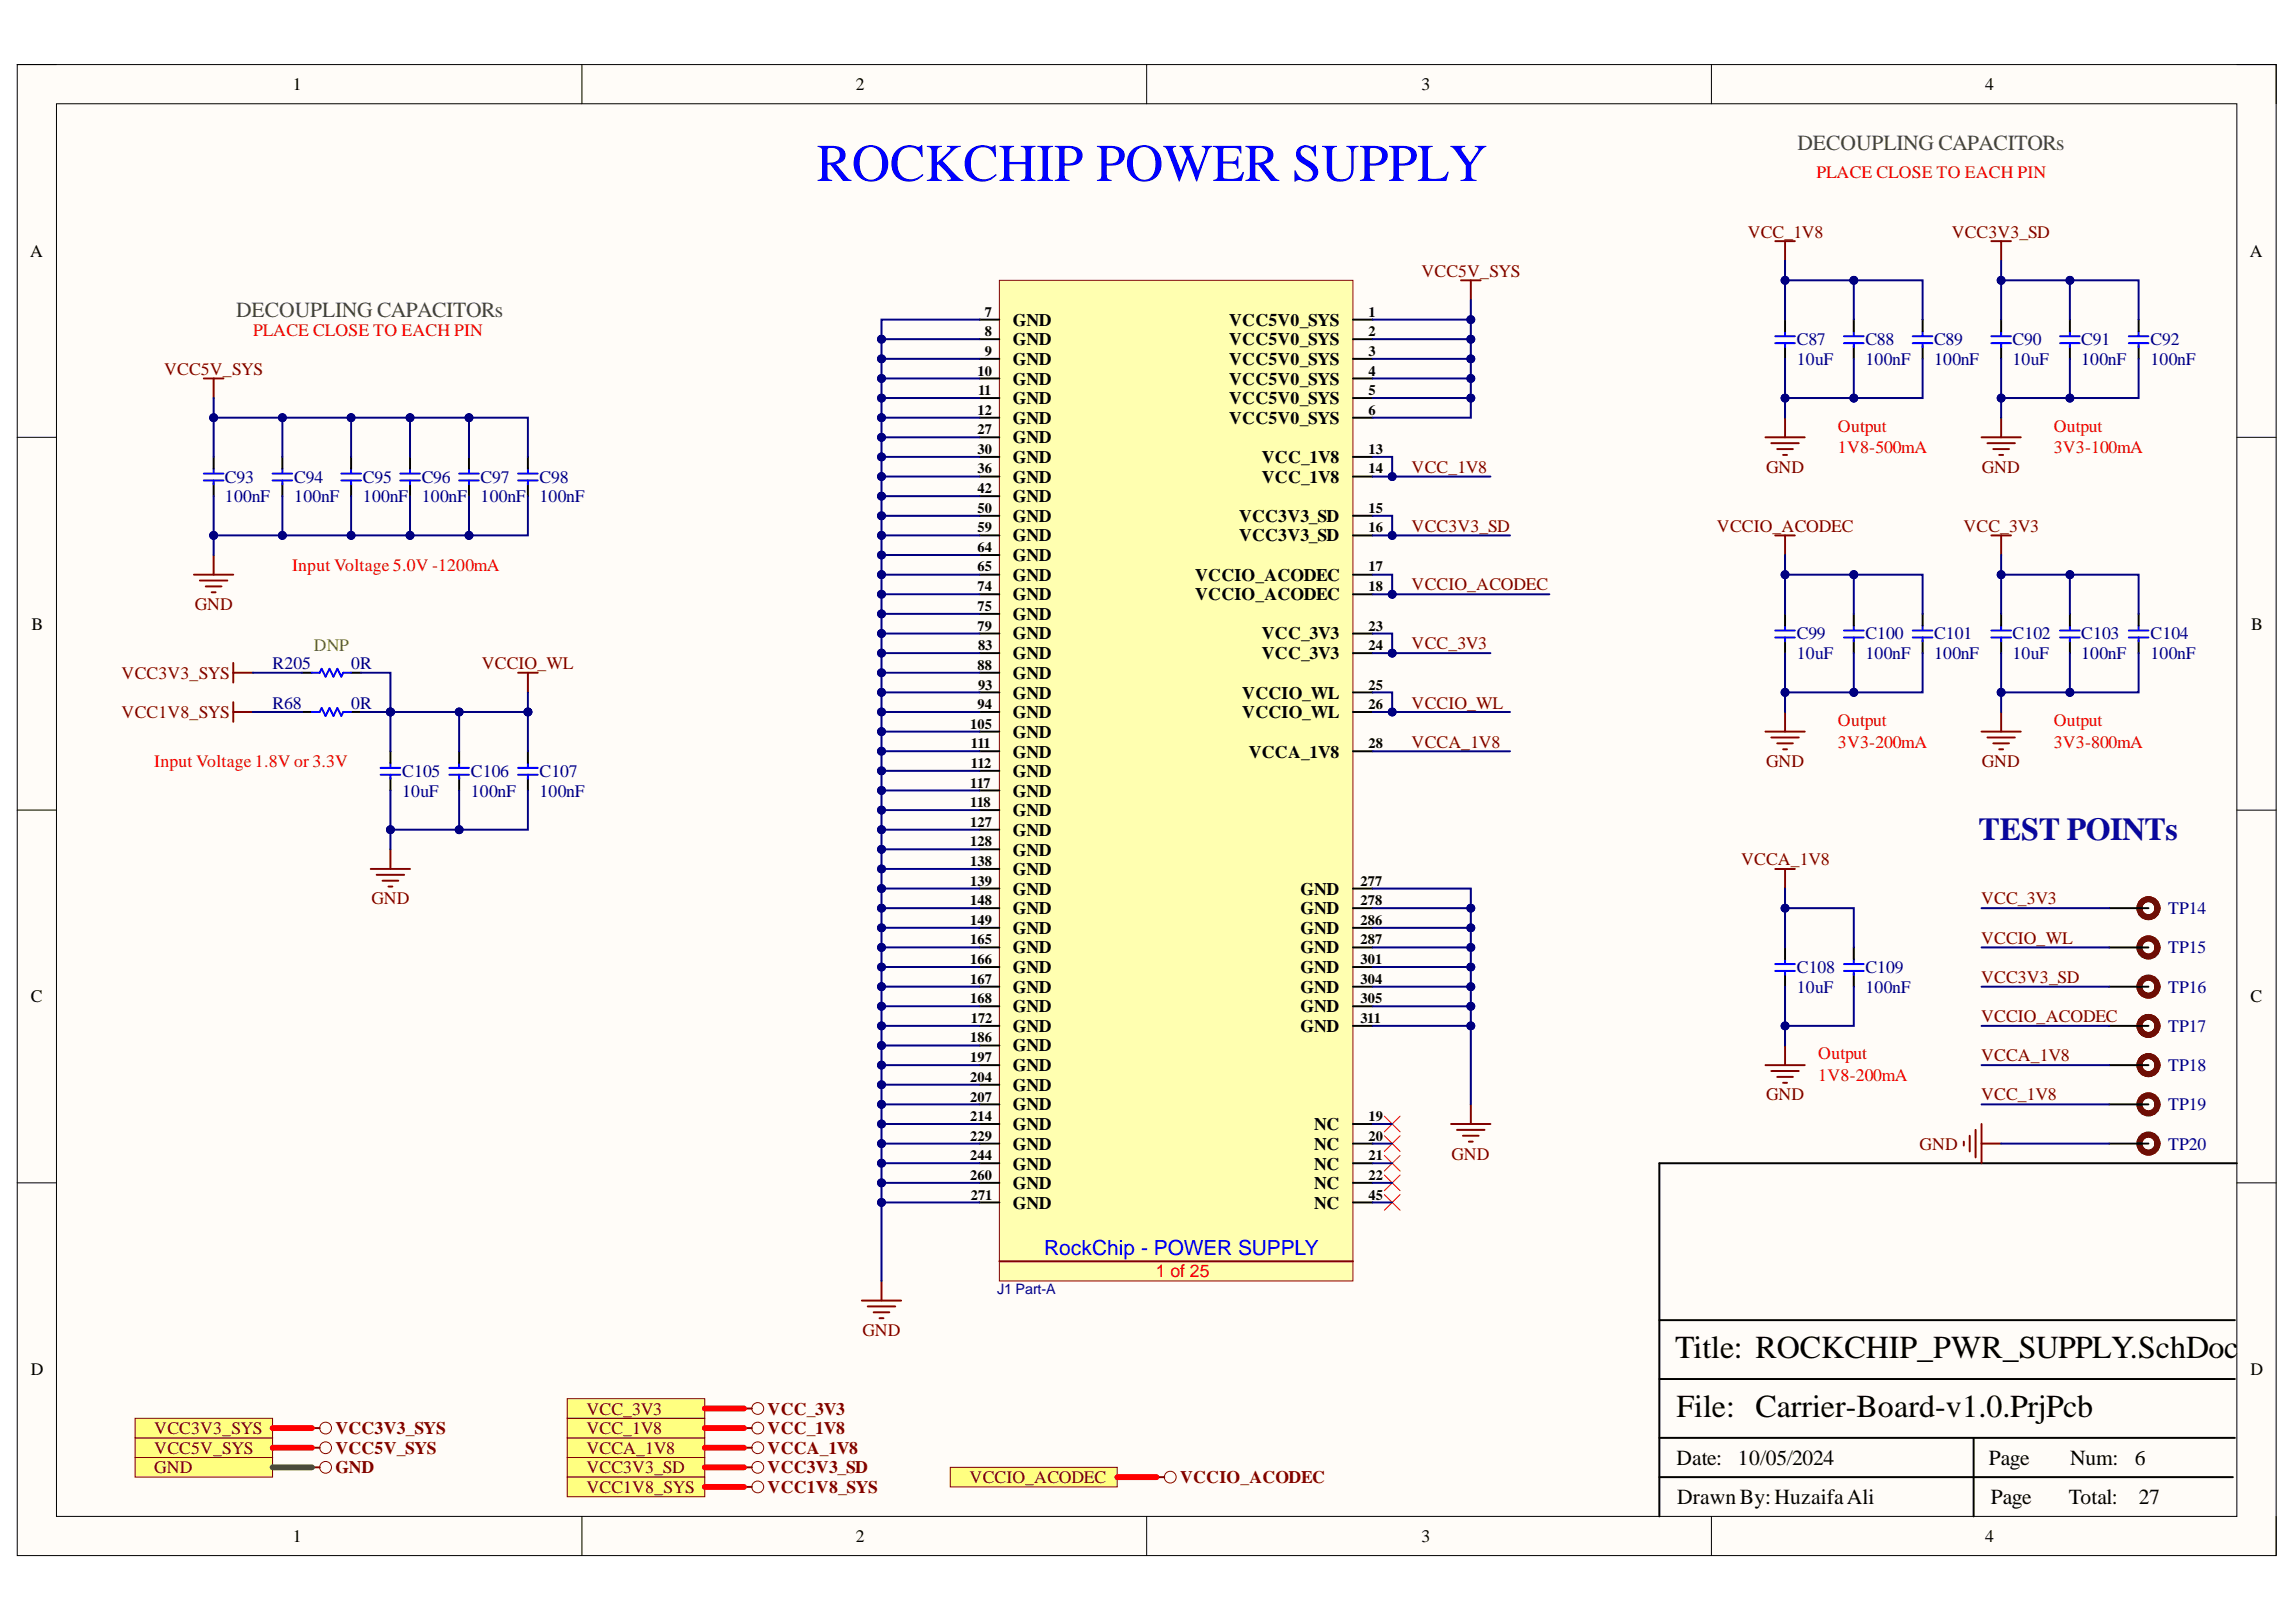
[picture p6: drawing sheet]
<svg xmlns="http://www.w3.org/2000/svg" width="297mm" height="210mm" viewBox="0 0 297 210" stroke-linecap="round" stroke-linejoin="round" font-family="sans-serif">
<defs><g id="words">
<text font-size="6.8" fill="#00f" x="105.7" y="23.4">ROCKCHIP POWER SUPPLY</text>
<text font-size="4.1" fill="#0b0b8e" x="256" y="108.8">TEST POINTs</text>
<g font-size="4.1">
<text x="216.7" y="175.8">Title: ROCKCHIP_PWR_SUPPLY.SchDoc</text>
<text x="216.9" y="183.4">File: Carrier-Board-v1.0.PrjPcb</text>
</g>
<g font-size="2.8" fill="#434343">
<text x="232.5" y="19.4">DECOUPLING CAPACITORs</text>
<text x="30.5" y="41.1">DECOUPLING CAPACITORs</text>
</g>
<g font-size="2.8">
<text x="216.9" y="189.6">Date:</text>
<text x="224.8" y="189.6">10/05/2024</text>
<text x="257.3" y="189.6">Page</text>
<text x="267.8" y="189.6">Num:</text>
<text x="276.2" y="189.6">6</text>
<text x="217" y="194.6">DrawnBy:HuzaifaAli</text>
<text x="257.6" y="194.6">Page</text>
<text x="267.6" y="194.6">Total:</text>
<text x="276.7" y="194.6">27</text>
</g>
<text font-size="2.7" fill="#00f" x="135.1" y="162.4">RockChip - POWER SUPPLY</text>
<g font-size="2.3">
<text x="37.9" y="11.7">1</text>
<text x="110.7" y="11.7">2</text>
<text x="183.9" y="11.7">3</text>
<text x="256.8" y="11.7">4</text>
<text x="3.9" y="33.3">A</text>
<text x="291.1" y="33.3">A</text>
<text x="131" y="42.2">GND</text>
<text x="131" y="47.2">GND</text>
<text x="131" y="44.7">GND</text>
<text x="159" y="42.2">VCC5V0_SYS</text>
<text x="159" y="44.7">VCC5V0_SYS</text>
<text x="159" y="47.2">VCC5V0_SYS</text>
<text x="131" y="52.3">GND</text>
<text x="131" y="49.8">GND</text>
<text x="159" y="49.8">VCC5V0_SYS</text>
<text x="159" y="52.3">VCC5V0_SYS</text>
<text x="131" y="57.4">GND</text>
<text x="131" y="54.8">GND</text>
<text x="131" y="59.9">GND</text>
<text x="159" y="54.8">VCC5V0_SYS</text>
<text x="163.3" y="59.9">VCC_1V8</text>
<text x="131" y="62.5">GND</text>
<text x="131" y="65">GND</text>
<text x="163.3" y="62.5">VCC_1V8</text>
<text x="131" y="70.1">GND</text>
<text x="131" y="67.5">GND</text>
<text x="160.3" y="67.5">VCC3V3_SD</text>
<text x="160.3" y="70.1">VCC3V3_SD</text>
<text x="131" y="75.1">GND</text>
<text x="131" y="77.7">GND</text>
<text x="131" y="72.6">GND</text>
<text x="154.6" y="75.1">VCCIO_ACODEC</text>
<text x="154.6" y="77.7">VCCIO_ACODEC</text>
<text x="4.1" y="81.5">B</text>
<text x="131" y="80.2">GND</text>
<text x="131" y="82.7">GND</text>
<text x="163.3" y="82.7">VCC_3V3</text>
<text x="291.2" y="81.5">B</text>
<text x="131" y="85.3">GND</text>
<text x="131" y="87.8">GND</text>
<text x="163.3" y="85.3">VCC_3V3</text>
<text x="131" y="90.4">GND</text>
<text x="131" y="95.5">GND</text>
<text x="131" y="93">GND</text>
<text x="160.7" y="90.4">VCCIO_WL</text>
<text x="160.7" y="93">VCCIO_WL</text>
<text x="131" y="98">GND</text>
<text x="131" y="100.6">GND</text>
<text x="161.6" y="98">VCCA_1V8</text>
<text x="131" y="103.1">GND</text>
<text x="131" y="105.6">GND</text>
<text x="131" y="108.2">GND</text>
<text x="131" y="113.2">GND</text>
<text x="131" y="110.7">GND</text>
<text x="131" y="115.8">GND</text>
<text x="131" y="118.3">GND</text>
<text x="168.2" y="115.8">GND</text>
<text x="168.2" y="118.3">GND</text>
<text x="131" y="120.9">GND</text>
<text x="131" y="125.9">GND</text>
<text x="131" y="123.4">GND</text>
<text x="168.2" y="123.4">GND</text>
<text x="168.2" y="120.9">GND</text>
<text x="168.2" y="125.9">GND</text>
<text x="4" y="129.7">C</text>
<text x="131" y="131">GND</text>
<text x="131" y="128.5">GND</text>
<text x="168.2" y="128.5">GND</text>
<text x="168.2" y="131">GND</text>
<text x="291.2" y="129.7">C</text>
<text x="131" y="136.1">GND</text>
<text x="131" y="133.5">GND</text>
<text x="168.2" y="133.5">GND</text>
<text x="131" y="138.6">GND</text>
<text x="131" y="143.7">GND</text>
<text x="131" y="141.1">GND</text>
<text x="131" y="148.8">GND</text>
<text x="131" y="146.2">GND</text>
<text x="170" y="146.2">NC</text>
<text x="170" y="148.8">NC</text>
<text x="131" y="151.4">GND</text>
<text x="131" y="153.9">GND</text>
<text x="170" y="151.4">NC</text>
<text x="170" y="153.9">NC</text>
<text x="131" y="156.4">GND</text>
<text x="170" y="156.4">NC</text>
<text x="4" y="178">D</text>
<text x="291.2" y="178">D</text>
<text x="37.9" y="199.5">1</text>
<text x="110.7" y="199.5">2</text>
<text x="183.9" y="199.5">3</text>
<text x="256.8" y="199.5">4</text>
</g>
<g font-size="2.3" fill="#f00">
<text x="235" y="23.1">PLACE CLOSE TO EACH PIN</text>
<text x="32.7" y="43.4">PLACE CLOSE TO EACH PIN</text>
<text x="237.8" y="58.7">1V8-500mA</text>
<text x="237.8" y="55.9">Output</text>
<text x="265.7" y="58.7">3V3-100mA</text>
<text x="265.7" y="55.9">Output</text>
<text x="37.8" y="73.9">Input Voltage 5.0V -1200mA</text>
<text x="237.8" y="94">Output</text>
<text x="265.7" y="94">Output</text>
<text x="20" y="99.3">Input Voltage 1.8V or 3.3V</text>
<text x="237.8" y="96.8">3V3-200mA</text>
<text x="265.7" y="96.8">3V3-800mA</text>
<text x="235.2" y="137.1">Output</text>
<text x="235.2" y="139.9">1V8-200mA</text>
<text x="149.6" y="165.3">1 of 25</text>
</g>
<g font-size="2.3" fill="#800000">
<text x="183.9" y="35.8">VCC5V_SYS</text>
<text x="226.1" y="30.8">VCC_1V8</text>
<text x="252.5" y="30.8">VCC3V3_SD</text>
<text x="21.2" y="48.5">VCC5V_SYS</text>
<text x="182.6" y="61.2">VCC_1V8</text>
<text x="228.5" y="61.2">GND</text>
<text x="256.4" y="61.2">GND</text>
<text x="182.6" y="68.8">VCC3V3_SD</text>
<text x="222.1" y="68.8">VCCIO_ACODEC</text>
<text x="254" y="68.8">VCC_3V3</text>
<text x="182.6" y="76.4">VCCIO_ACODEC</text>
<text x="25.2" y="78.9">GND</text>
<text x="15.7" y="87.8">VCC3V3_SYS</text>
<text x="62.3" y="86.5">VCCIO_WL</text>
<text x="182.6" y="84">VCC_3V3</text>
<text x="15.7" y="93">VCC1V8_SYS</text>
<text x="182.6" y="91.7">VCCIO_WL</text>
<text x="182.6" y="96.8">VCCA_1V8</text>
<text x="228.5" y="99.3">GND</text>
<text x="256.4" y="99.3">GND</text>
<text x="225.3" y="112">VCCA_1V8</text>
<text x="48" y="117.1">GND</text>
<text x="256.3" y="117.1">VCC_3V3</text>
<text x="256.3" y="122.1">VCCIO_WL</text>
<text x="256.3" y="127.2">VCC3V3_SD</text>
<text x="256.3" y="137.3">VCCA_1V8</text>
<text x="256.3" y="132.3">VCCIO_ACODEC</text>
<text x="228.5" y="142.4">GND</text>
<text x="256.3" y="142.4">VCC_1V8</text>
<text x="248.4" y="148.8">GND</text>
<text x="187.8" y="150.1">GND</text>
<text x="111.6" y="172.9">GND</text>
<text x="20" y="185.6">VCC3V3_SYS</text>
<text x="43.4" y="185.6">VCC3V3_SYS</text>
<text x="75.9" y="185.6">VCC_1V8</text>
<text x="75.9" y="183.1">VCC_3V3</text>
<text x="99.3" y="185.6">VCC_1V8</text>
<text x="99.3" y="183.1">VCC_3V3</text>
<text x="20" y="188.1">VCC5V_SYS</text>
<text x="20" y="190.7">GND</text>
<text x="43.4" y="188.1">VCC5V_SYS</text>
<text x="43.4" y="190.7">GND</text>
<text x="75.9" y="190.7">VCC3V3_SD</text>
<text x="75.9" y="188.1">VCCA_1V8</text>
<text x="99.3" y="190.7">VCC3V3_SD</text>
<text x="99.3" y="188.1">VCCA_1V8</text>
<text x="125.4" y="191.9">VCCIO_ACODEC</text>
<text x="152.7" y="191.9">VCCIO_ACODEC</text>
<text x="75.9" y="193.2">VCC1V8_SYS</text>
<text x="99.3" y="193.2">VCC1V8_SYS</text>
</g>
<g font-size="2.3" fill="#000080">
<text x="232.4" y="44.7">C87</text>
<text x="232.4" y="47.2">10uF</text>
<text x="241.3" y="44.7">C88</text>
<text x="241.3" y="47.2">100nF</text>
<text x="250.2" y="44.7">C89</text>
<text x="250.2" y="47.2">100nF</text>
<text x="260.4" y="44.7">C90</text>
<text x="260.4" y="47.2">10uF</text>
<text x="269.2" y="44.7">C91</text>
<text x="269.2" y="47.2">100nF</text>
<text x="278.2" y="44.7">C92</text>
<text x="278.2" y="47.2">100nF</text>
<text x="29.1" y="62.5">C93</text>
<text x="29.1" y="65">100nF</text>
<text x="38.1" y="62.5">C94</text>
<text x="38.1" y="65">100nF</text>
<text x="46.9" y="62.5">C95</text>
<text x="46.9" y="65">100nF</text>
<text x="54.6" y="62.5">C96</text>
<text x="54.6" y="65">100nF</text>
<text x="62.2" y="62.5">C97</text>
<text x="62.2" y="65">100nF</text>
<text x="69.8" y="62.5">C98</text>
<text x="69.8" y="65">100nF</text>
<text x="232.4" y="82.7">C99</text>
<text x="241.3" y="82.7">C100</text>
<text x="250.2" y="82.7">C101</text>
<text x="260.4" y="82.7">C102</text>
<text x="269.2" y="82.7">C103</text>
<text x="278.2" y="82.7">C104</text>
<text x="35.3" y="86.5">R205</text>
<text x="45.4" y="86.5">0R</text>
<text x="232.4" y="85.3">10uF</text>
<text x="241.3" y="85.3">100nF</text>
<text x="250.2" y="85.3">100nF</text>
<text x="260.4" y="85.3">10uF</text>
<text x="269.2" y="85.3">100nF</text>
<text x="278.2" y="85.3">100nF</text>
<text x="35.3" y="91.7">R68</text>
<text x="45.4" y="91.7">0R</text>
<text x="52" y="100.6">C105</text>
<text x="60.9" y="100.6">C106</text>
<text x="69.8" y="100.6">C107</text>
<text x="52" y="103.1">10uF</text>
<text x="60.9" y="103.1">100nF</text>
<text x="69.8" y="103.1">100nF</text>
<text x="280.5" y="118.3">TP14</text>
<text x="232.4" y="125.9">C108</text>
<text x="241.3" y="125.9">C109</text>
<text x="280.5" y="123.4">TP15</text>
<text x="232.4" y="128.5">10uF</text>
<text x="241.3" y="128.5">100nF</text>
<text x="280.5" y="128.5">TP16</text>
<text x="280.5" y="133.5">TP17</text>
<text x="280.5" y="143.7">TP19</text>
<text x="280.5" y="138.6">TP18</text>
<text x="280.5" y="148.8">TP20</text>
</g>
<text font-size="2.3" fill="#0f0" x="40.6" y="84.3">DNP</text>
<g font-size="1.9">
<text x="127.4" y="41">7</text>
<text x="177" y="41">1</text>
<text x="127.4" y="46.1">9</text>
<text x="127.4" y="43.5">8</text>
<text x="177" y="43.5">2</text>
<text x="177" y="46.1">3</text>
<text x="126.5" y="48.6">10</text>
<text x="126.5" y="53.7">12</text>
<text x="126.5" y="51.1">11</text>
<text x="177" y="48.6">4</text>
<text x="177" y="51.1">5</text>
<text x="177" y="53.7">6</text>
<text x="126.5" y="56.2">27</text>
<text x="126.5" y="58.7">30</text>
<text x="177" y="58.7">13</text>
<text x="126.5" y="61.3">36</text>
<text x="126.5" y="63.8">42</text>
<text x="177" y="61.3">14</text>
<text x="126.5" y="68.9">59</text>
<text x="126.5" y="71.4">64</text>
<text x="126.5" y="66.3">50</text>
<text x="177" y="66.3">15</text>
<text x="177" y="68.9">16</text>
<text x="126.5" y="73.9">65</text>
<text x="126.5" y="76.5">74</text>
<text x="177" y="73.9">17</text>
<text x="177" y="76.5">18</text>
<text x="126.5" y="79.1">75</text>
<text x="126.5" y="81.6">79</text>
<text x="177" y="81.6">23</text>
<text x="126.5" y="86.7">88</text>
<text x="126.5" y="84.2">83</text>
<text x="126.5" y="89.2">93</text>
<text x="177" y="84.2">24</text>
<text x="177" y="89.2">25</text>
<text x="125.5" y="94.3">105</text>
<text x="126.5" y="91.8">94</text>
<text x="177" y="91.8">26</text>
<text x="125.5" y="101.9">117</text>
<text x="125.6" y="96.9">111</text>
<text x="125.6" y="99.4">112</text>
<text x="177" y="96.9">28</text>
<text x="125.5" y="107">127</text>
<text x="125.5" y="104.5">118</text>
<text x="125.5" y="112.1">138</text>
<text x="125.5" y="109.5">128</text>
<text x="125.5" y="114.6">139</text>
<text x="125.5" y="119.7">149</text>
<text x="125.5" y="117.1">148</text>
<text x="176" y="114.6">277</text>
<text x="176" y="117.1">278</text>
<text x="176" y="119.7">286</text>
<text x="125.5" y="124.7">166</text>
<text x="125.5" y="122.2">165</text>
<text x="176" y="122.2">287</text>
<text x="176" y="124.7">301</text>
<text x="125.5" y="129.8">168</text>
<text x="125.5" y="127.3">167</text>
<text x="176" y="127.3">304</text>
<text x="176" y="129.8">305</text>
<text x="125.5" y="134.9">186</text>
<text x="125.5" y="137.4">197</text>
<text x="125.6" y="132.3">172</text>
<text x="176" y="132.3">311</text>
<text x="125.5" y="142.6">207</text>
<text x="125.5" y="140">204</text>
<text x="125.5" y="147.6">229</text>
<text x="125.5" y="145.1">214</text>
<text x="177" y="145.1">19</text>
<text x="177" y="147.6">20</text>
<text x="125.5" y="150.2">244</text>
<text x="125.5" y="152.7">260</text>
<text x="125.6" y="155.2">271</text>
<text x="177" y="150.2">21</text>
<text x="177" y="155.2">45</text>
<text x="177" y="152.7">22</text>
</g>
<text font-size="1.9" fill="#000080" x="129" y="167.4">J1 Part-A</text>
</g></defs>
<path d="M2.2 8.4h292.3v192.9h-292.3z" fill-rule="evenodd" fill="#fffcf8"/>
<path d="M2.2 8.4h292.3v192.9h-292.3z" fill="none" stroke="#000" stroke-width=".13"/>
<path d="M7.3 13.4h282.1v182.8h-282.1z" fill-rule="evenodd" fill="#fffcf8"/>
<g fill="none" stroke="#000" stroke-width=".13">
<path d="M2.2 8.4h5.1M7.3 13.4h282.1v182.8h-282.1zM75.3 8.4v5M148.3 8.4v5M221.4 8.4v5M289.4 8.4h5.1v5M2.2 56.6h5.1M289.4 56.6h5.1M2.2 104.8h5.1M289.4 104.8h5.1M2.2 153.1h5.1M289.4 153.1h5.1"/>
<path d="M75.3 196.2v5.1M148.3 196.2v5.1M221.4 196.2v5.1M294.5 196.2v5.1"/>
</g>
<g fill="none" stroke="#000" stroke-width=".25">
<path d="M27.6 59.1v1.6M36.5 59.1v1.6M45.4 59.1v1.6M53 59.1v1.6M60.7 59.1v1.6M68.3 59.1v1.6M230.9 41.4v1.5M230.9 44.8v1.6M239.8 41.4v1.5M239.8 44.8v1.6M248.7 41.4v1.5M248.7 44.8v1.6"/>
<path d="M258.9 41.4v1.5M258.9 44.8v1.6M267.8 41.4v1.5M267.8 44.8v1.6M276.7 41.4v1.5M276.7 44.8v1.6M27.6 62.6v1.6M36.5 62.6v1.6M45.4 62.6v1.6M53 62.6v1.6M60.7 62.6v1.6M68.3 62.6v1.6"/>
<path d="M230.9 79.4v1.6M239.8 79.4v1.6M248.7 79.4v1.6M258.9 79.4v1.6M267.8 79.4v1.6M276.7 79.4v1.6M39.1 92.1h1.2M39.1 87.1h1.2M45.4 92.1h1.3M45.4 87.1h1.3M50.5 97.2v1.5M59.4 97.2v1.5"/>
<path d="M68.3 97.2v1.5M230.9 82.9v1.6M239.8 82.9v1.6M248.7 82.9v1.6M258.9 82.9v1.6M267.8 82.9v1.6M276.7 82.9v1.6M50.5 100.6v1.7M59.4 100.6v1.7M68.3 100.6v1.7M272.9 117.5h5M230.9 122.6v1.5"/>
<path d="M230.9 126v1.7M239.8 122.6v1.5M239.8 126v1.7M272.9 137.8h5M272.9 132.8h5M272.9 127.7h5M272.9 122.6h5M272.9 142.9h5M272.9 148h5M289.4 150.5h-74.7v45.7M214.7 178.5h74.4M214.7 170.8h74.4"/>
<path d="M214.7 191.2h74.2M214.7 186.1h74.4M255.3 186.1v10.1"/>
</g>
<path d="M179.1 144.4l2 2.1M179.1 147l2 2M179.1 149.5l2 2.1M179.1 152.1l2 2M179.1 154.6l2 2M181.1 144.4l-2 2.1M181.1 147l-2 2M181.1 149.5l-2 2.1M181.1 152.1l-2 2M181.1 154.6l-2 2" fill="none" stroke="#f00" stroke-width=".13"/>
<g fill="none" stroke="#800000" stroke-width=".25">
<path d="M229.7 31.2h2.5M230.9 31.2v2.5M257.6 31.2h2.6M258.9 31.2v2.5M26.4 49h2.5M27.6 49v2.5M228.4 56.6h5.1M229.2 57.4h3.5M229.9 58.1h2.1M230.7 58.9h.5M230.9 54.1v2.5M256.4 56.6h5"/>
<path d="M257.1 57.4h3.6M257.9 58.1h2M258.6 58.9h.5M258.9 54.1v2.5M25.1 74.4h5.1M25.9 75.1h3.5M26.6 75.9h2.1M27.4 76.6h.5M27.6 71.8v2.6M229.7 69.3h2.5M230.9 69.3v2.5M257.6 69.3h2.6"/>
<path d="M258.9 69.3v2.5M30.2 87.1h2.5M30.2 85.8v2.5M30.2 90.9v2.5M30.2 92.1h2.5M67 87.1h2.6M68.3 87.1v2.5M228.4 94.7h5.1M229.2 95.4h3.5M229.9 96.2h2.1M230.7 97h.5M230.9 92.1v2.6"/>
<path d="M256.4 94.7h5M257.1 95.4h3.6M257.9 96.2h2M258.6 97h.5M258.9 92.1v2.6M48 112.4h5M48.7 113.2h3.6M49.5 114h2M50.3 114.7h.5M50.5 109.9v2.5M229.7 112.5h2.5M230.9 112.5v2.5"/>
<path d="M228.4 137.8h5.1M229.2 138.6h3.5M229.9 139.4h2.1M230.9 135.3v2.5M187.7 145.5h5.1M188.5 146.2h3.6M189.3 147h2M190 147.7h.5M190.3 142.9v2.6M230.7 140.1h.5M111.5 168.3h5.1M112.3 169.1h3.5"/>
<path d="M113 169.8h2.1M113.8 170.6h.5M114 165.8v2.5"/>
</g>
<g fill="none" stroke="#00f" stroke-width=".25">
<path d="M229.7 44.4h2.5M229.7 43.5h2.5M230.9 42.9v.5M230.9 44.4v.5M238.6 44.4h2.5M238.6 43.5h2.5M239.8 42.9v.5M239.8 44.4v.5M247.5 44.4h2.5M247.5 43.5h2.5M248.7 42.9v.5M248.7 44.4v.5"/>
<path d="M257.6 44.4h2.6M257.6 43.5h2.6M258.9 42.9v.5M258.9 44.4v.5M266.5 44.4h2.6M266.5 43.5h2.6M267.8 42.9v.5M267.8 44.4v.5M275.4 44.4h2.5M275.4 43.5h2.5M276.7 42.9v.5M276.7 44.4v.5"/>
<path d="M26.4 62.2h2.5M26.4 61.3h2.5M27.6 60.7v.5M27.6 62.2v.5M35.3 62.2h2.5M35.3 61.3h2.5M36.5 60.7v.5M36.5 62.2v.5M44.2 62.2h2.5M44.2 61.3h2.5M45.4 60.7v.5M45.4 62.2v.5"/>
<path d="M51.8 62.2h2.5M51.8 61.3h2.5M53 60.7v.5M53 62.2v.5M59.4 62.2h2.5M59.4 61.3h2.5M60.7 60.7v.5M60.7 62.2v.5M67 62.2h2.6M67 61.3h2.6M68.3 60.7v.5M68.3 62.2v.5"/>
<path d="M40.3 92.1h1.1l.2-.5 .5 1 .5-1 .5 1 .5-1 .6 1 .2-.5h1M40.3 87.1h1.1l.2-.5 .5 1 .5-1 .5 1 .5-1 .6 1 .2-.5h1M49.2 99.4h2.6M50.5 98.7v.5M58.1 99.4h2.6M59.4 98.7v.5M67 99.4h2.6M68.3 98.7v.5M229.7 82.5h2.5M229.7 81.6h2.5M230.9 81v.5M230.9 82.5v.5"/>
<path d="M238.6 82.5h2.5M238.6 81.6h2.5M239.8 81v.5M239.8 82.5v.5M247.5 82.5h2.5M247.5 81.6h2.5M248.7 81v.5M248.7 82.5v.5M257.6 82.5h2.6M257.6 81.6h2.6M258.9 81v.5M258.9 82.5v.5"/>
<path d="M266.5 82.5h2.6M266.5 81.6h2.6M267.8 81v.5M267.8 82.5v.5M275.4 82.5h2.5M275.4 81.6h2.5M276.7 81v.5M276.7 82.5v.5M49.2 100.3h2.6M50.5 100.3v.5M58.1 100.3h2.6M59.4 100.3v.5"/>
<path d="M67 100.3h2.6M68.3 100.3v.5M229.7 125.6h2.5M229.7 124.8h2.5M230.9 124.1v.5M230.9 125.6v.6M238.6 125.6h2.5M238.6 124.8h2.5M239.8 124.1v.5M239.8 125.6v.6"/>
</g>
<g fill="none" stroke="#5b0f00" stroke-width=".76">
<circle cx="278" cy="117.5" r="1.17"/>
<circle cx="277.9" cy="137.8" r="1.17"/>
<circle cx="277.9" cy="122.6" r="1.17"/>
<circle cx="278" cy="127.7" r="1.17"/>
<circle cx="278" cy="132.8" r="1.17"/>
<circle cx="278" cy="122.6" r="1.17"/>
<circle cx="278" cy="137.8" r="1.17"/>
<circle cx="278" cy="142.9" r="1.17"/>
<circle cx="278" cy="148" r="1.17"/>
</g>
<path d="M17.5 186.1h17.8v2.5h-17.8z" fill-rule="evenodd" fill="#ffff80"/>
<g fill="none" stroke="#800000" stroke-width=".13">
<path d="M17.5 186.1h17.8v2.5h-17.8z"/>
<circle cx="42.1" cy="187.4" r=".76"/>
</g>
<path d="M40.3 187.4h1.1" fill="none" stroke="#800000" stroke-width=".25"/>
<path d="M17.5 188.6h17.8v2.6h-17.8z" fill-rule="evenodd" fill="#ffff80"/>
<g fill="none" stroke="#800000" stroke-width=".13">
<path d="M17.5 188.6h17.8v2.6h-17.8z"/>
<circle cx="42.1" cy="189.9" r=".76"/>
</g>
<path d="M40.3 189.9h1.1" fill="none" stroke="#800000" stroke-width=".25"/>
<path d="M17.5 183.5h17.8v2.6h-17.8z" fill-rule="evenodd" fill="#ffff80"/>
<g fill="none" stroke="#800000" stroke-width=".13">
<path d="M17.5 183.5h17.8v2.6h-17.8z"/>
<circle cx="42.1" cy="184.8" r=".76"/>
</g>
<path d="M40.3 184.8h1.1" fill="none" stroke="#800000" stroke-width=".25"/>
<path d="M73.4 188.6h17.8v2.6h-17.8z" fill-rule="evenodd" fill="#ffff80"/>
<g fill="none" stroke="#800000" stroke-width=".13">
<path d="M73.4 188.6h17.8v2.6h-17.8z"/>
<circle cx="98" cy="189.9" r=".76"/>
</g>
<path d="M96.3 189.9h1" fill="none" stroke="#800000" stroke-width=".25"/>
<path d="M73.4 191.2h17.8v2.5h-17.8z" fill-rule="evenodd" fill="#ffff80"/>
<g fill="none" stroke="#800000" stroke-width=".13">
<path d="M73.4 191.2h17.8v2.5h-17.8z"/>
<circle cx="98" cy="192.4" r=".76"/>
</g>
<path d="M96.3 192.4h1" fill="none" stroke="#800000" stroke-width=".25"/>
<path d="M122.9 189.9h21.6v2.5h-21.6z" fill-rule="evenodd" fill="#ffff80"/>
<g fill="none" stroke="#800000" stroke-width=".13">
<path d="M122.9 189.9h21.6v2.5h-21.6z"/>
<circle cx="151.4" cy="191.2" r=".76"/>
</g>
<path d="M149.6 191.2h1" fill="none" stroke="#800000" stroke-width=".25"/>
<path d="M73.4 186.1h17.8v2.5h-17.8z" fill-rule="evenodd" fill="#ffff80"/>
<g fill="none" stroke="#800000" stroke-width=".13">
<path d="M73.4 186.1h17.8v2.5h-17.8z"/>
<circle cx="98" cy="187.4" r=".76"/>
</g>
<path d="M96.3 187.4h1" fill="none" stroke="#800000" stroke-width=".25"/>
<path d="M73.4 183.5h17.8v2.6h-17.8z" fill-rule="evenodd" fill="#ffff80"/>
<g fill="none" stroke="#800000" stroke-width=".13">
<path d="M73.4 183.5h17.8v2.6h-17.8z"/>
<circle cx="98" cy="184.8" r=".76"/>
</g>
<path d="M96.3 184.8h1" fill="none" stroke="#800000" stroke-width=".25"/>
<path d="M73.4 181h17.8v2.5h-17.8z" fill-rule="evenodd" fill="#ffff80"/>
<g fill="none" stroke="#800000" stroke-width=".13">
<path d="M73.4 181h17.8v2.5h-17.8z"/>
<circle cx="98" cy="182.3" r=".76"/>
</g>
<path d="M189 36.3h2.6M190.3 36.3v2.5M96.3 182.3h1" fill="none" stroke="#800000" stroke-width=".25"/>
<path d="M129.3 36.3h45.7v129.5h-45.7z" fill-rule="evenodd" fill="#ffffb0"/>
<path d="M129.3 36.3h45.7v129.5h-45.7z" fill="none" stroke="#800000" stroke-width=".13"/>
<path d="M129.3 163.2h45.7" fill="none" stroke="#800000" stroke-width=".25"/>
<g fill="none" stroke="#000" stroke-width=".25">
<path d="M126.7 51.5h2.6M126.7 56.6h2.6M126.7 41.4h2.6M126.7 46.4h2.6M126.7 43.9h2.6M126.7 49h2.6M126.7 54.1h2.6M126.7 59.1h2.6M175 51.5h2.6M175 41.4h2.6M175 46.4h2.6M175 43.9h2.6"/>
<path d="M175 49h2.6M175 54.1h2.6M175 59.1h2.6M126.7 74.4h2.6M126.7 79.4h2.6M126.7 69.3h2.6M126.7 61.7h2.6M126.7 64.2h2.6M126.7 76.9h2.6M126.7 71.8h2.6M126.7 66.7h2.6M175 74.4h2.6"/>
<path d="M175 69.3h2.6M175 61.7h2.6M175 76.9h2.6M175 66.7h2.6M126.7 82h2.6M126.7 84.5h2.6M126.7 89.6h2.6M126.7 94.7h2.6M126.7 97.2h2.6M126.7 99.8h2.6M126.7 92.1h2.6M126.7 87.1h2.6"/>
<path d="M175 82h2.6M175 84.5h2.6M175 89.6h2.6M175 97.2h2.6M175 92.1h2.6M126.7 115h2.6M126.7 102.3h2.6M126.7 107.4h2.6M126.7 117.5h2.6M126.7 112.4h2.6M126.7 109.9h2.6M126.7 104.8h2.6"/>
<path d="M175 115h2.6M175 117.5h2.6M126.7 120.1h2.6M126.7 125.1h2.6M126.7 130.2h2.6M126.7 122.6h2.6M126.7 135.3h2.6M126.7 137.8h2.6M126.7 127.7h2.6M126.7 132.8h2.6M175 120.1h2.6M175 125.1h2.6"/>
<path d="M175 130.2h2.6M175 122.6h2.6M175 127.7h2.6M175 132.8h2.6M126.7 148h2.6M126.7 150.5h2.6M126.7 142.9h2.6M126.7 140.4h2.6M126.7 153.1h2.6M126.7 145.5h2.6M126.7 155.6h2.6M175 148h2.6"/>
<path d="M175 150.5h2.6M175 153.1h2.6M175 145.5h2.6M175 155.6h2.6"/>
</g>
<path d="M126.7 41.4h-12.7v114.2h12.7" fill="none" stroke="#000080" stroke-width=".25"/>
<circle cx="114" cy="43.9" r=".51" fill="#000080"/>
<circle cx="114" cy="43.9" r=".51" fill="none" stroke="#000080" stroke-width=".13"/>
<circle cx="114" cy="46.4" r=".51" fill="#000080"/>
<circle cx="114" cy="46.4" r=".51" fill="none" stroke="#000080" stroke-width=".13"/>
<circle cx="114" cy="49" r=".51" fill="#000080"/>
<circle cx="114" cy="49" r=".51" fill="none" stroke="#000080" stroke-width=".13"/>
<circle cx="114" cy="51.5" r=".51" fill="#000080"/>
<circle cx="114" cy="51.5" r=".51" fill="none" stroke="#000080" stroke-width=".13"/>
<circle cx="114" cy="54.1" r=".51" fill="#000080"/>
<circle cx="114" cy="54.1" r=".51" fill="none" stroke="#000080" stroke-width=".13"/>
<circle cx="114" cy="56.6" r=".51" fill="#000080"/>
<circle cx="114" cy="56.6" r=".51" fill="none" stroke="#000080" stroke-width=".13"/>
<circle cx="114" cy="59.1" r=".51" fill="#000080"/>
<circle cx="114" cy="59.1" r=".51" fill="none" stroke="#000080" stroke-width=".13"/>
<circle cx="114" cy="61.7" r=".51" fill="#000080"/>
<circle cx="114" cy="61.7" r=".51" fill="none" stroke="#000080" stroke-width=".13"/>
<circle cx="114" cy="64.2" r=".51" fill="#000080"/>
<circle cx="114" cy="64.2" r=".51" fill="none" stroke="#000080" stroke-width=".13"/>
<circle cx="114" cy="66.7" r=".51" fill="#000080"/>
<circle cx="114" cy="66.7" r=".51" fill="none" stroke="#000080" stroke-width=".13"/>
<circle cx="114" cy="69.3" r=".51" fill="#000080"/>
<circle cx="114" cy="69.3" r=".51" fill="none" stroke="#000080" stroke-width=".13"/>
<circle cx="114" cy="71.8" r=".51" fill="#000080"/>
<circle cx="114" cy="71.8" r=".51" fill="none" stroke="#000080" stroke-width=".13"/>
<circle cx="114" cy="74.4" r=".51" fill="#000080"/>
<circle cx="114" cy="74.4" r=".51" fill="none" stroke="#000080" stroke-width=".13"/>
<circle cx="114" cy="76.9" r=".51" fill="#000080"/>
<circle cx="114" cy="76.9" r=".51" fill="none" stroke="#000080" stroke-width=".13"/>
<circle cx="114" cy="79.4" r=".51" fill="#000080"/>
<circle cx="114" cy="79.4" r=".51" fill="none" stroke="#000080" stroke-width=".13"/>
<circle cx="114" cy="82" r=".51" fill="#000080"/>
<circle cx="114" cy="82" r=".51" fill="none" stroke="#000080" stroke-width=".13"/>
<circle cx="114" cy="84.5" r=".51" fill="#000080"/>
<circle cx="114" cy="84.5" r=".51" fill="none" stroke="#000080" stroke-width=".13"/>
<circle cx="114" cy="87.1" r=".51" fill="#000080"/>
<circle cx="114" cy="87.1" r=".51" fill="none" stroke="#000080" stroke-width=".13"/>
<circle cx="114" cy="89.6" r=".51" fill="#000080"/>
<circle cx="114" cy="89.6" r=".51" fill="none" stroke="#000080" stroke-width=".13"/>
<circle cx="114" cy="92.1" r=".51" fill="#000080"/>
<circle cx="114" cy="92.1" r=".51" fill="none" stroke="#000080" stroke-width=".13"/>
<circle cx="114" cy="94.7" r=".51" fill="#000080"/>
<circle cx="114" cy="94.7" r=".51" fill="none" stroke="#000080" stroke-width=".13"/>
<circle cx="114" cy="97.2" r=".51" fill="#000080"/>
<circle cx="114" cy="97.2" r=".51" fill="none" stroke="#000080" stroke-width=".13"/>
<circle cx="114" cy="99.8" r=".51" fill="#000080"/>
<circle cx="114" cy="99.8" r=".51" fill="none" stroke="#000080" stroke-width=".13"/>
<circle cx="114" cy="102.3" r=".51" fill="#000080"/>
<circle cx="114" cy="102.3" r=".51" fill="none" stroke="#000080" stroke-width=".13"/>
<circle cx="114" cy="104.8" r=".51" fill="#000080"/>
<circle cx="114" cy="104.8" r=".51" fill="none" stroke="#000080" stroke-width=".13"/>
<circle cx="114" cy="107.4" r=".51" fill="#000080"/>
<circle cx="114" cy="107.4" r=".51" fill="none" stroke="#000080" stroke-width=".13"/>
<circle cx="114" cy="109.9" r=".51" fill="#000080"/>
<circle cx="114" cy="109.9" r=".51" fill="none" stroke="#000080" stroke-width=".13"/>
<circle cx="114" cy="112.4" r=".51" fill="#000080"/>
<circle cx="114" cy="112.4" r=".51" fill="none" stroke="#000080" stroke-width=".13"/>
<circle cx="114" cy="115" r=".51" fill="#000080"/>
<circle cx="114" cy="115" r=".51" fill="none" stroke="#000080" stroke-width=".13"/>
<circle cx="114" cy="117.5" r=".51" fill="#000080"/>
<circle cx="114" cy="117.5" r=".51" fill="none" stroke="#000080" stroke-width=".13"/>
<circle cx="114" cy="120.1" r=".51" fill="#000080"/>
<circle cx="114" cy="120.1" r=".51" fill="none" stroke="#000080" stroke-width=".13"/>
<circle cx="114" cy="122.6" r=".51" fill="#000080"/>
<circle cx="114" cy="122.6" r=".51" fill="none" stroke="#000080" stroke-width=".13"/>
<circle cx="114" cy="125.1" r=".51" fill="#000080"/>
<circle cx="114" cy="125.1" r=".51" fill="none" stroke="#000080" stroke-width=".13"/>
<circle cx="114" cy="127.7" r=".51" fill="#000080"/>
<circle cx="114" cy="127.7" r=".51" fill="none" stroke="#000080" stroke-width=".13"/>
<circle cx="114" cy="130.2" r=".51" fill="#000080"/>
<circle cx="114" cy="130.2" r=".51" fill="none" stroke="#000080" stroke-width=".13"/>
<circle cx="114" cy="132.8" r=".51" fill="#000080"/>
<circle cx="114" cy="132.8" r=".51" fill="none" stroke="#000080" stroke-width=".13"/>
<circle cx="114" cy="135.3" r=".51" fill="#000080"/>
<circle cx="114" cy="135.3" r=".51" fill="none" stroke="#000080" stroke-width=".13"/>
<circle cx="114" cy="137.8" r=".51" fill="#000080"/>
<circle cx="114" cy="137.8" r=".51" fill="none" stroke="#000080" stroke-width=".13"/>
<circle cx="114" cy="140.4" r=".51" fill="#000080"/>
<circle cx="114" cy="140.4" r=".51" fill="none" stroke="#000080" stroke-width=".13"/>
<circle cx="114" cy="142.9" r=".51" fill="#000080"/>
<circle cx="114" cy="142.9" r=".51" fill="none" stroke="#000080" stroke-width=".13"/>
<circle cx="114" cy="145.5" r=".51" fill="#000080"/>
<circle cx="114" cy="145.5" r=".51" fill="none" stroke="#000080" stroke-width=".13"/>
<circle cx="114" cy="148" r=".51" fill="#000080"/>
<circle cx="114" cy="148" r=".51" fill="none" stroke="#000080" stroke-width=".13"/>
<circle cx="114" cy="150.5" r=".51" fill="#000080"/>
<circle cx="114" cy="150.5" r=".51" fill="none" stroke="#000080" stroke-width=".13"/>
<circle cx="114" cy="153.1" r=".51" fill="#000080"/>
<circle cx="114" cy="153.1" r=".51" fill="none" stroke="#000080" stroke-width=".13"/>
<circle cx="114" cy="155.6" r=".51" fill="#000080"/>
<circle cx="114" cy="155.6" r=".51" fill="none" stroke="#000080" stroke-width=".13"/>
<path d="M114 155.6v10.2" fill="none" stroke="#000080" stroke-width=".25"/>
<circle cx="114" cy="155.6" r=".51" fill="#000080"/>
<circle cx="114" cy="155.6" r=".51" fill="none" stroke="#000080" stroke-width=".13"/>
<path d="M114 43.9h12.7" fill="none" stroke="#000080" stroke-width=".25"/>
<circle cx="114" cy="43.9" r=".51" fill="#000080"/>
<circle cx="114" cy="43.9" r=".51" fill="none" stroke="#000080" stroke-width=".13"/>
<path d="M114 46.4h12.7" fill="none" stroke="#000080" stroke-width=".25"/>
<circle cx="114" cy="46.4" r=".51" fill="#000080"/>
<circle cx="114" cy="46.4" r=".51" fill="none" stroke="#000080" stroke-width=".13"/>
<path d="M114 49h12.7" fill="none" stroke="#000080" stroke-width=".25"/>
<circle cx="114" cy="49" r=".51" fill="#000080"/>
<circle cx="114" cy="49" r=".51" fill="none" stroke="#000080" stroke-width=".13"/>
<path d="M114 51.5h12.7" fill="none" stroke="#000080" stroke-width=".25"/>
<circle cx="114" cy="51.5" r=".51" fill="#000080"/>
<circle cx="114" cy="51.5" r=".51" fill="none" stroke="#000080" stroke-width=".13"/>
<path d="M114 54.1h12.7" fill="none" stroke="#000080" stroke-width=".25"/>
<circle cx="114" cy="54.1" r=".51" fill="#000080"/>
<circle cx="114" cy="54.1" r=".51" fill="none" stroke="#000080" stroke-width=".13"/>
<path d="M114 56.6h12.7" fill="none" stroke="#000080" stroke-width=".25"/>
<circle cx="114" cy="56.6" r=".51" fill="#000080"/>
<circle cx="114" cy="56.6" r=".51" fill="none" stroke="#000080" stroke-width=".13"/>
<path d="M114 59.1h12.7" fill="none" stroke="#000080" stroke-width=".25"/>
<circle cx="114" cy="59.1" r=".51" fill="#000080"/>
<circle cx="114" cy="59.1" r=".51" fill="none" stroke="#000080" stroke-width=".13"/>
<path d="M114 61.7h12.7" fill="none" stroke="#000080" stroke-width=".25"/>
<circle cx="114" cy="61.7" r=".51" fill="#000080"/>
<circle cx="114" cy="61.7" r=".51" fill="none" stroke="#000080" stroke-width=".13"/>
<path d="M114 64.2h12.7" fill="none" stroke="#000080" stroke-width=".25"/>
<circle cx="114" cy="64.2" r=".51" fill="#000080"/>
<circle cx="114" cy="64.2" r=".51" fill="none" stroke="#000080" stroke-width=".13"/>
<path d="M114 66.7h12.7" fill="none" stroke="#000080" stroke-width=".25"/>
<circle cx="114" cy="66.7" r=".51" fill="#000080"/>
<circle cx="114" cy="66.7" r=".51" fill="none" stroke="#000080" stroke-width=".13"/>
<path d="M114 69.3h12.7" fill="none" stroke="#000080" stroke-width=".25"/>
<circle cx="114" cy="69.3" r=".51" fill="#000080"/>
<circle cx="114" cy="69.3" r=".51" fill="none" stroke="#000080" stroke-width=".13"/>
<path d="M114 71.8h12.7" fill="none" stroke="#000080" stroke-width=".25"/>
<circle cx="114" cy="71.8" r=".51" fill="#000080"/>
<circle cx="114" cy="71.8" r=".51" fill="none" stroke="#000080" stroke-width=".13"/>
<path d="M114 74.4h12.7" fill="none" stroke="#000080" stroke-width=".25"/>
<circle cx="114" cy="74.4" r=".51" fill="#000080"/>
<circle cx="114" cy="74.4" r=".51" fill="none" stroke="#000080" stroke-width=".13"/>
<path d="M114 76.9h12.7" fill="none" stroke="#000080" stroke-width=".25"/>
<circle cx="114" cy="76.9" r=".51" fill="#000080"/>
<circle cx="114" cy="76.9" r=".51" fill="none" stroke="#000080" stroke-width=".13"/>
<path d="M114 79.4h12.7" fill="none" stroke="#000080" stroke-width=".25"/>
<circle cx="114" cy="79.4" r=".51" fill="#000080"/>
<circle cx="114" cy="79.4" r=".51" fill="none" stroke="#000080" stroke-width=".13"/>
<path d="M114 82h12.7" fill="none" stroke="#000080" stroke-width=".25"/>
<circle cx="114" cy="82" r=".51" fill="#000080"/>
<circle cx="114" cy="82" r=".51" fill="none" stroke="#000080" stroke-width=".13"/>
<path d="M114 84.5h12.7" fill="none" stroke="#000080" stroke-width=".25"/>
<circle cx="114" cy="84.5" r=".51" fill="#000080"/>
<circle cx="114" cy="84.5" r=".51" fill="none" stroke="#000080" stroke-width=".13"/>
<path d="M114 87.1h12.7" fill="none" stroke="#000080" stroke-width=".25"/>
<circle cx="114" cy="87.1" r=".51" fill="#000080"/>
<circle cx="114" cy="87.1" r=".51" fill="none" stroke="#000080" stroke-width=".13"/>
<path d="M114 89.6h12.7" fill="none" stroke="#000080" stroke-width=".25"/>
<circle cx="114" cy="89.6" r=".51" fill="#000080"/>
<circle cx="114" cy="89.6" r=".51" fill="none" stroke="#000080" stroke-width=".13"/>
<path d="M114 92.1h12.7" fill="none" stroke="#000080" stroke-width=".25"/>
<circle cx="114" cy="92.1" r=".51" fill="#000080"/>
<circle cx="114" cy="92.1" r=".51" fill="none" stroke="#000080" stroke-width=".13"/>
<path d="M114 94.7h12.7" fill="none" stroke="#000080" stroke-width=".25"/>
<circle cx="114" cy="94.7" r=".51" fill="#000080"/>
<circle cx="114" cy="94.7" r=".51" fill="none" stroke="#000080" stroke-width=".13"/>
<path d="M114 97.2h12.7" fill="none" stroke="#000080" stroke-width=".25"/>
<circle cx="114" cy="97.2" r=".51" fill="#000080"/>
<circle cx="114" cy="97.2" r=".51" fill="none" stroke="#000080" stroke-width=".13"/>
<path d="M114 99.8h12.7" fill="none" stroke="#000080" stroke-width=".25"/>
<circle cx="114" cy="99.8" r=".51" fill="#000080"/>
<circle cx="114" cy="99.8" r=".51" fill="none" stroke="#000080" stroke-width=".13"/>
<path d="M114 102.3h12.7" fill="none" stroke="#000080" stroke-width=".25"/>
<circle cx="114" cy="102.3" r=".51" fill="#000080"/>
<circle cx="114" cy="102.3" r=".51" fill="none" stroke="#000080" stroke-width=".13"/>
<path d="M114 104.8h12.7" fill="none" stroke="#000080" stroke-width=".25"/>
<circle cx="114" cy="104.8" r=".51" fill="#000080"/>
<circle cx="114" cy="104.8" r=".51" fill="none" stroke="#000080" stroke-width=".13"/>
<path d="M114 107.4h12.7" fill="none" stroke="#000080" stroke-width=".25"/>
<circle cx="114" cy="107.4" r=".51" fill="#000080"/>
<circle cx="114" cy="107.4" r=".51" fill="none" stroke="#000080" stroke-width=".13"/>
<path d="M114 109.9h12.7" fill="none" stroke="#000080" stroke-width=".25"/>
<circle cx="114" cy="109.9" r=".51" fill="#000080"/>
<circle cx="114" cy="109.9" r=".51" fill="none" stroke="#000080" stroke-width=".13"/>
<path d="M114 112.4h12.7" fill="none" stroke="#000080" stroke-width=".25"/>
<circle cx="114" cy="112.4" r=".51" fill="#000080"/>
<circle cx="114" cy="112.4" r=".51" fill="none" stroke="#000080" stroke-width=".13"/>
<path d="M114 115h12.7" fill="none" stroke="#000080" stroke-width=".25"/>
<circle cx="114" cy="115" r=".51" fill="#000080"/>
<circle cx="114" cy="115" r=".51" fill="none" stroke="#000080" stroke-width=".13"/>
<path d="M114 117.5h12.7" fill="none" stroke="#000080" stroke-width=".25"/>
<circle cx="114" cy="117.5" r=".51" fill="#000080"/>
<circle cx="114" cy="117.5" r=".51" fill="none" stroke="#000080" stroke-width=".13"/>
<path d="M114 120.1h12.7" fill="none" stroke="#000080" stroke-width=".25"/>
<circle cx="114" cy="120.1" r=".51" fill="#000080"/>
<circle cx="114" cy="120.1" r=".51" fill="none" stroke="#000080" stroke-width=".13"/>
<path d="M114 122.6h12.7" fill="none" stroke="#000080" stroke-width=".25"/>
<circle cx="114" cy="122.6" r=".51" fill="#000080"/>
<circle cx="114" cy="122.6" r=".51" fill="none" stroke="#000080" stroke-width=".13"/>
<path d="M114 125.1h12.7" fill="none" stroke="#000080" stroke-width=".25"/>
<circle cx="114" cy="125.1" r=".51" fill="#000080"/>
<circle cx="114" cy="125.1" r=".51" fill="none" stroke="#000080" stroke-width=".13"/>
<path d="M114 127.7h12.7" fill="none" stroke="#000080" stroke-width=".25"/>
<circle cx="114" cy="127.7" r=".51" fill="#000080"/>
<circle cx="114" cy="127.7" r=".51" fill="none" stroke="#000080" stroke-width=".13"/>
<path d="M114 130.2h12.7" fill="none" stroke="#000080" stroke-width=".25"/>
<circle cx="114" cy="130.2" r=".51" fill="#000080"/>
<circle cx="114" cy="130.2" r=".51" fill="none" stroke="#000080" stroke-width=".13"/>
<path d="M114 132.8h12.7" fill="none" stroke="#000080" stroke-width=".25"/>
<circle cx="114" cy="132.8" r=".51" fill="#000080"/>
<circle cx="114" cy="132.8" r=".51" fill="none" stroke="#000080" stroke-width=".13"/>
<path d="M114 135.3h12.7" fill="none" stroke="#000080" stroke-width=".25"/>
<circle cx="114" cy="135.3" r=".51" fill="#000080"/>
<circle cx="114" cy="135.3" r=".51" fill="none" stroke="#000080" stroke-width=".13"/>
<path d="M114 137.8h12.7" fill="none" stroke="#000080" stroke-width=".25"/>
<circle cx="114" cy="137.8" r=".51" fill="#000080"/>
<circle cx="114" cy="137.8" r=".51" fill="none" stroke="#000080" stroke-width=".13"/>
<path d="M114 140.4h12.7" fill="none" stroke="#000080" stroke-width=".25"/>
<circle cx="114" cy="140.4" r=".51" fill="#000080"/>
<circle cx="114" cy="140.4" r=".51" fill="none" stroke="#000080" stroke-width=".13"/>
<path d="M114 142.9h12.7" fill="none" stroke="#000080" stroke-width=".25"/>
<circle cx="114" cy="142.9" r=".51" fill="#000080"/>
<circle cx="114" cy="142.9" r=".51" fill="none" stroke="#000080" stroke-width=".13"/>
<path d="M114 145.5h12.7" fill="none" stroke="#000080" stroke-width=".25"/>
<circle cx="114" cy="145.5" r=".51" fill="#000080"/>
<circle cx="114" cy="145.5" r=".51" fill="none" stroke="#000080" stroke-width=".13"/>
<path d="M114 148h12.7" fill="none" stroke="#000080" stroke-width=".25"/>
<circle cx="114" cy="148" r=".51" fill="#000080"/>
<circle cx="114" cy="148" r=".51" fill="none" stroke="#000080" stroke-width=".13"/>
<path d="M114 150.5h12.7" fill="none" stroke="#000080" stroke-width=".25"/>
<circle cx="114" cy="150.5" r=".51" fill="#000080"/>
<circle cx="114" cy="150.5" r=".51" fill="none" stroke="#000080" stroke-width=".13"/>
<path d="M114 153.1h12.7" fill="none" stroke="#000080" stroke-width=".25"/>
<circle cx="114" cy="153.1" r=".51" fill="#000080"/>
<circle cx="114" cy="153.1" r=".51" fill="none" stroke="#000080" stroke-width=".13"/>
<path d="M177.6 117.5h12.7" fill="none" stroke="#000080" stroke-width=".25"/>
<circle cx="190.3" cy="117.5" r=".51" fill="#000080"/>
<circle cx="190.3" cy="117.5" r=".51" fill="none" stroke="#000080" stroke-width=".13"/>
<path d="M177.6 120.1h12.7" fill="none" stroke="#000080" stroke-width=".25"/>
<circle cx="190.3" cy="120.1" r=".51" fill="#000080"/>
<circle cx="190.3" cy="120.1" r=".51" fill="none" stroke="#000080" stroke-width=".13"/>
<path d="M177.6 122.6h12.7" fill="none" stroke="#000080" stroke-width=".25"/>
<circle cx="190.3" cy="122.6" r=".51" fill="#000080"/>
<circle cx="190.3" cy="122.6" r=".51" fill="none" stroke="#000080" stroke-width=".13"/>
<path d="M177.6 125.1h12.7" fill="none" stroke="#000080" stroke-width=".25"/>
<circle cx="190.3" cy="125.1" r=".51" fill="#000080"/>
<circle cx="190.3" cy="125.1" r=".51" fill="none" stroke="#000080" stroke-width=".13"/>
<path d="M177.6 127.7h12.7" fill="none" stroke="#000080" stroke-width=".25"/>
<circle cx="190.3" cy="127.7" r=".51" fill="#000080"/>
<circle cx="190.3" cy="127.7" r=".51" fill="none" stroke="#000080" stroke-width=".13"/>
<path d="M177.6 130.2h12.7" fill="none" stroke="#000080" stroke-width=".25"/>
<circle cx="190.3" cy="130.2" r=".51" fill="#000080"/>
<circle cx="190.3" cy="130.2" r=".51" fill="none" stroke="#000080" stroke-width=".13"/>
<path d="M177.6 132.8h12.7" fill="none" stroke="#000080" stroke-width=".25"/>
<circle cx="190.3" cy="132.8" r=".51" fill="#000080"/>
<circle cx="190.3" cy="132.8" r=".51" fill="none" stroke="#000080" stroke-width=".13"/>
<path d="M177.6 43.9h12.7" fill="none" stroke="#000080" stroke-width=".25"/>
<circle cx="190.3" cy="43.9" r=".51" fill="#000080"/>
<circle cx="190.3" cy="43.9" r=".51" fill="none" stroke="#000080" stroke-width=".13"/>
<path d="M177.6 46.4h12.7" fill="none" stroke="#000080" stroke-width=".25"/>
<circle cx="190.3" cy="46.4" r=".51" fill="#000080"/>
<circle cx="190.3" cy="46.4" r=".51" fill="none" stroke="#000080" stroke-width=".13"/>
<path d="M177.6 49h12.7" fill="none" stroke="#000080" stroke-width=".25"/>
<circle cx="190.3" cy="49" r=".51" fill="#000080"/>
<circle cx="190.3" cy="49" r=".51" fill="none" stroke="#000080" stroke-width=".13"/>
<path d="M177.6 51.5h12.7" fill="none" stroke="#000080" stroke-width=".25"/>
<circle cx="190.3" cy="51.5" r=".51" fill="#000080"/>
<circle cx="190.3" cy="51.5" r=".51" fill="none" stroke="#000080" stroke-width=".13"/>
<path d="M177.6 59.1h2.5v2.6" fill="none" stroke="#000080" stroke-width=".25"/>
<circle cx="180.1" cy="61.7" r=".51" fill="#000080"/>
<circle cx="180.1" cy="61.7" r=".51" fill="none" stroke="#000080" stroke-width=".13"/>
<path d="M177.6 61.7h15.2" fill="none" stroke="#000080" stroke-width=".25"/>
<circle cx="180.1" cy="61.7" r=".51" fill="#000080"/>
<circle cx="180.1" cy="61.7" r=".51" fill="none" stroke="#000080" stroke-width=".13"/>
<path d="M177.6 66.7h2.5v2.6" fill="none" stroke="#000080" stroke-width=".25"/>
<circle cx="180.1" cy="69.3" r=".51" fill="#000080"/>
<circle cx="180.1" cy="69.3" r=".51" fill="none" stroke="#000080" stroke-width=".13"/>
<path d="M177.6 69.3h17.8" fill="none" stroke="#000080" stroke-width=".25"/>
<circle cx="180.1" cy="69.3" r=".51" fill="#000080"/>
<circle cx="180.1" cy="69.3" r=".51" fill="none" stroke="#000080" stroke-width=".13"/>
<path d="M177.6 74.4h2.5v2.5" fill="none" stroke="#000080" stroke-width=".25"/>
<circle cx="180.1" cy="76.9" r=".51" fill="#000080"/>
<circle cx="180.1" cy="76.9" r=".51" fill="none" stroke="#000080" stroke-width=".13"/>
<path d="M177.6 76.9h22.8" fill="none" stroke="#000080" stroke-width=".25"/>
<circle cx="180.1" cy="76.9" r=".51" fill="#000080"/>
<circle cx="180.1" cy="76.9" r=".51" fill="none" stroke="#000080" stroke-width=".13"/>
<path d="M177.6 82h2.5v2.5" fill="none" stroke="#000080" stroke-width=".25"/>
<circle cx="180.1" cy="84.5" r=".51" fill="#000080"/>
<circle cx="180.1" cy="84.5" r=".51" fill="none" stroke="#000080" stroke-width=".13"/>
<path d="M177.6 84.5h15.2" fill="none" stroke="#000080" stroke-width=".25"/>
<circle cx="180.1" cy="84.5" r=".51" fill="#000080"/>
<circle cx="180.1" cy="84.5" r=".51" fill="none" stroke="#000080" stroke-width=".13"/>
<path d="M177.6 89.6h2.5v2.5M177.6 97.2h17.8" fill="none" stroke="#000080" stroke-width=".25"/>
<circle cx="180.1" cy="92.1" r=".51" fill="#000080"/>
<circle cx="180.1" cy="92.1" r=".51" fill="none" stroke="#000080" stroke-width=".13"/>
<path d="M177.6 92.1h17.8" fill="none" stroke="#000080" stroke-width=".25"/>
<circle cx="180.1" cy="92.1" r=".51" fill="#000080"/>
<circle cx="180.1" cy="92.1" r=".51" fill="none" stroke="#000080" stroke-width=".13"/>
<path d="M177.6 115h12.7v27.9" fill="none" stroke="#000080" stroke-width=".25"/>
<circle cx="190.3" cy="132.8" r=".51" fill="#000080"/>
<circle cx="190.3" cy="132.8" r=".51" fill="none" stroke="#000080" stroke-width=".13"/>
<circle cx="190.3" cy="130.2" r=".51" fill="#000080"/>
<circle cx="190.3" cy="130.2" r=".51" fill="none" stroke="#000080" stroke-width=".13"/>
<circle cx="190.3" cy="127.7" r=".51" fill="#000080"/>
<circle cx="190.3" cy="127.7" r=".51" fill="none" stroke="#000080" stroke-width=".13"/>
<circle cx="190.3" cy="125.1" r=".51" fill="#000080"/>
<circle cx="190.3" cy="125.1" r=".51" fill="none" stroke="#000080" stroke-width=".13"/>
<circle cx="190.3" cy="122.6" r=".51" fill="#000080"/>
<circle cx="190.3" cy="122.6" r=".51" fill="none" stroke="#000080" stroke-width=".13"/>
<circle cx="190.3" cy="120.1" r=".51" fill="#000080"/>
<circle cx="190.3" cy="120.1" r=".51" fill="none" stroke="#000080" stroke-width=".13"/>
<circle cx="190.3" cy="117.5" r=".51" fill="#000080"/>
<circle cx="190.3" cy="117.5" r=".51" fill="none" stroke="#000080" stroke-width=".13"/>
<path d="M177.6 41.4h12.7v12.7h-12.7" fill="none" stroke="#000080" stroke-width=".25"/>
<circle cx="190.3" cy="51.5" r=".51" fill="#000080"/>
<circle cx="190.3" cy="51.5" r=".51" fill="none" stroke="#000080" stroke-width=".13"/>
<circle cx="190.3" cy="49" r=".51" fill="#000080"/>
<circle cx="190.3" cy="49" r=".51" fill="none" stroke="#000080" stroke-width=".13"/>
<circle cx="190.3" cy="46.4" r=".51" fill="#000080"/>
<circle cx="190.3" cy="46.4" r=".51" fill="none" stroke="#000080" stroke-width=".13"/>
<circle cx="190.3" cy="43.9" r=".51" fill="#000080"/>
<circle cx="190.3" cy="43.9" r=".51" fill="none" stroke="#000080" stroke-width=".13"/>
<circle cx="190.3" cy="41.4" r=".51" fill="#000080"/>
<circle cx="190.3" cy="41.4" r=".51" fill="none" stroke="#000080" stroke-width=".13"/>
<path d="M190.3 38.8v2.6" fill="none" stroke="#000080" stroke-width=".25"/>
<circle cx="190.3" cy="41.4" r=".51" fill="#000080"/>
<circle cx="190.3" cy="41.4" r=".51" fill="none" stroke="#000080" stroke-width=".13"/>
<path d="M60.7 54.1v5" fill="none" stroke="#000080" stroke-width=".25"/>
<circle cx="60.7" cy="54.1" r=".51" fill="#000080"/>
<circle cx="60.7" cy="54.1" r=".51" fill="none" stroke="#000080" stroke-width=".13"/>
<path d="M53 54.1v5" fill="none" stroke="#000080" stroke-width=".25"/>
<circle cx="53" cy="54.1" r=".51" fill="#000080"/>
<circle cx="53" cy="54.1" r=".51" fill="none" stroke="#000080" stroke-width=".13"/>
<path d="M45.4 54.1v5" fill="none" stroke="#000080" stroke-width=".25"/>
<circle cx="45.4" cy="54.1" r=".51" fill="#000080"/>
<circle cx="45.4" cy="54.1" r=".51" fill="none" stroke="#000080" stroke-width=".13"/>
<path d="M36.5 54.1v5" fill="none" stroke="#000080" stroke-width=".25"/>
<circle cx="36.5" cy="54.1" r=".51" fill="#000080"/>
<circle cx="36.5" cy="54.1" r=".51" fill="none" stroke="#000080" stroke-width=".13"/>
<path d="M27.6 51.5v2.6" fill="none" stroke="#000080" stroke-width=".25"/>
<circle cx="27.6" cy="54.1" r=".51" fill="#000080"/>
<circle cx="27.6" cy="54.1" r=".51" fill="none" stroke="#000080" stroke-width=".13"/>
<path d="M36.5 64.2v5.1" fill="none" stroke="#000080" stroke-width=".25"/>
<circle cx="36.5" cy="69.3" r=".51" fill="#000080"/>
<circle cx="36.5" cy="69.3" r=".51" fill="none" stroke="#000080" stroke-width=".13"/>
<path d="M45.4 64.2v5.1" fill="none" stroke="#000080" stroke-width=".25"/>
<circle cx="45.4" cy="69.3" r=".51" fill="#000080"/>
<circle cx="45.4" cy="69.3" r=".51" fill="none" stroke="#000080" stroke-width=".13"/>
<path d="M53 64.2v5.1" fill="none" stroke="#000080" stroke-width=".25"/>
<circle cx="53" cy="69.3" r=".51" fill="#000080"/>
<circle cx="53" cy="69.3" r=".51" fill="none" stroke="#000080" stroke-width=".13"/>
<path d="M60.7 64.2v5.1" fill="none" stroke="#000080" stroke-width=".25"/>
<circle cx="60.7" cy="69.3" r=".51" fill="#000080"/>
<circle cx="60.7" cy="69.3" r=".51" fill="none" stroke="#000080" stroke-width=".13"/>
<path d="M239.8 46.4v5.1" fill="none" stroke="#000080" stroke-width=".25"/>
<circle cx="239.8" cy="51.5" r=".51" fill="#000080"/>
<circle cx="239.8" cy="51.5" r=".51" fill="none" stroke="#000080" stroke-width=".13"/>
<path d="M230.9 36.3h8.9v5.1" fill="none" stroke="#000080" stroke-width=".25"/>
<circle cx="239.8" cy="36.3" r=".51" fill="#000080"/>
<circle cx="239.8" cy="36.3" r=".51" fill="none" stroke="#000080" stroke-width=".13"/>
<circle cx="230.9" cy="36.3" r=".51" fill="#000080"/>
<circle cx="230.9" cy="36.3" r=".51" fill="none" stroke="#000080" stroke-width=".13"/>
<path d="M239.8 36.3h8.9v5.1" fill="none" stroke="#000080" stroke-width=".25"/>
<circle cx="239.8" cy="36.3" r=".51" fill="#000080"/>
<circle cx="239.8" cy="36.3" r=".51" fill="none" stroke="#000080" stroke-width=".13"/>
<path d="M267.8 46.4v5.1" fill="none" stroke="#000080" stroke-width=".25"/>
<circle cx="267.8" cy="51.5" r=".51" fill="#000080"/>
<circle cx="267.8" cy="51.5" r=".51" fill="none" stroke="#000080" stroke-width=".13"/>
<path d="M258.9 36.3h8.9v5.1" fill="none" stroke="#000080" stroke-width=".25"/>
<circle cx="267.8" cy="36.3" r=".51" fill="#000080"/>
<circle cx="267.8" cy="36.3" r=".51" fill="none" stroke="#000080" stroke-width=".13"/>
<circle cx="258.9" cy="36.3" r=".51" fill="#000080"/>
<circle cx="258.9" cy="36.3" r=".51" fill="none" stroke="#000080" stroke-width=".13"/>
<path d="M267.8 36.3h8.9v5.1" fill="none" stroke="#000080" stroke-width=".25"/>
<circle cx="267.8" cy="36.3" r=".51" fill="#000080"/>
<circle cx="267.8" cy="36.3" r=".51" fill="none" stroke="#000080" stroke-width=".13"/>
<path d="M248.7 46.4v5.1h-17.8" fill="none" stroke="#000080" stroke-width=".25"/>
<circle cx="239.8" cy="51.5" r=".51" fill="#000080"/>
<circle cx="239.8" cy="51.5" r=".51" fill="none" stroke="#000080" stroke-width=".13"/>
<circle cx="230.9" cy="51.5" r=".51" fill="#000080"/>
<circle cx="230.9" cy="51.5" r=".51" fill="none" stroke="#000080" stroke-width=".13"/>
<path d="M68.3 64.2v5.1h-40.7" fill="none" stroke="#000080" stroke-width=".25"/>
<circle cx="60.7" cy="69.3" r=".51" fill="#000080"/>
<circle cx="60.7" cy="69.3" r=".51" fill="none" stroke="#000080" stroke-width=".13"/>
<circle cx="53" cy="69.3" r=".51" fill="#000080"/>
<circle cx="53" cy="69.3" r=".51" fill="none" stroke="#000080" stroke-width=".13"/>
<circle cx="45.4" cy="69.3" r=".51" fill="#000080"/>
<circle cx="45.4" cy="69.3" r=".51" fill="none" stroke="#000080" stroke-width=".13"/>
<circle cx="36.5" cy="69.3" r=".51" fill="#000080"/>
<circle cx="36.5" cy="69.3" r=".51" fill="none" stroke="#000080" stroke-width=".13"/>
<circle cx="27.6" cy="69.3" r=".51" fill="#000080"/>
<circle cx="27.6" cy="69.3" r=".51" fill="none" stroke="#000080" stroke-width=".13"/>
<path d="M276.7 46.4v5.1h-17.8" fill="none" stroke="#000080" stroke-width=".25"/>
<circle cx="267.8" cy="51.5" r=".51" fill="#000080"/>
<circle cx="267.8" cy="51.5" r=".51" fill="none" stroke="#000080" stroke-width=".13"/>
<circle cx="258.9" cy="51.5" r=".51" fill="#000080"/>
<circle cx="258.9" cy="51.5" r=".51" fill="none" stroke="#000080" stroke-width=".13"/>
<path d="M230.9 46.4v7.7" fill="none" stroke="#000080" stroke-width=".25"/>
<circle cx="230.9" cy="51.5" r=".51" fill="#000080"/>
<circle cx="230.9" cy="51.5" r=".51" fill="none" stroke="#000080" stroke-width=".13"/>
<path d="M230.9 33.7v7.7" fill="none" stroke="#000080" stroke-width=".25"/>
<circle cx="230.9" cy="36.3" r=".51" fill="#000080"/>
<circle cx="230.9" cy="36.3" r=".51" fill="none" stroke="#000080" stroke-width=".13"/>
<path d="M27.6 64.2v7.6" fill="none" stroke="#000080" stroke-width=".25"/>
<circle cx="27.6" cy="69.3" r=".51" fill="#000080"/>
<circle cx="27.6" cy="69.3" r=".51" fill="none" stroke="#000080" stroke-width=".13"/>
<path d="M258.9 46.4v7.7" fill="none" stroke="#000080" stroke-width=".25"/>
<circle cx="258.9" cy="51.5" r=".51" fill="#000080"/>
<circle cx="258.9" cy="51.5" r=".51" fill="none" stroke="#000080" stroke-width=".13"/>
<path d="M258.9 33.7v7.7" fill="none" stroke="#000080" stroke-width=".25"/>
<circle cx="258.9" cy="36.3" r=".51" fill="#000080"/>
<circle cx="258.9" cy="36.3" r=".51" fill="none" stroke="#000080" stroke-width=".13"/>
<path d="M27.6 59.1v-5h40.7v5" fill="none" stroke="#000080" stroke-width=".25"/>
<circle cx="27.6" cy="54.1" r=".51" fill="#000080"/>
<circle cx="27.6" cy="54.1" r=".51" fill="none" stroke="#000080" stroke-width=".13"/>
<circle cx="36.5" cy="54.1" r=".51" fill="#000080"/>
<circle cx="36.5" cy="54.1" r=".51" fill="none" stroke="#000080" stroke-width=".13"/>
<circle cx="45.4" cy="54.1" r=".51" fill="#000080"/>
<circle cx="45.4" cy="54.1" r=".51" fill="none" stroke="#000080" stroke-width=".13"/>
<circle cx="53" cy="54.1" r=".51" fill="#000080"/>
<circle cx="53" cy="54.1" r=".51" fill="none" stroke="#000080" stroke-width=".13"/>
<circle cx="60.7" cy="54.1" r=".51" fill="#000080"/>
<circle cx="60.7" cy="54.1" r=".51" fill="none" stroke="#000080" stroke-width=".13"/>
<path d="M258.9 84.5v7.6" fill="none" stroke="#000080" stroke-width=".25"/>
<circle cx="258.9" cy="89.6" r=".51" fill="#000080"/>
<circle cx="258.9" cy="89.6" r=".51" fill="none" stroke="#000080" stroke-width=".13"/>
<path d="M267.8 84.5v5.1" fill="none" stroke="#000080" stroke-width=".25"/>
<circle cx="267.8" cy="89.6" r=".51" fill="#000080"/>
<circle cx="267.8" cy="89.6" r=".51" fill="none" stroke="#000080" stroke-width=".13"/>
<path d="M258.9 71.8v7.6" fill="none" stroke="#000080" stroke-width=".25"/>
<circle cx="258.9" cy="74.4" r=".51" fill="#000080"/>
<circle cx="258.9" cy="74.4" r=".51" fill="none" stroke="#000080" stroke-width=".13"/>
<path d="M258.9 74.4h8.9v5" fill="none" stroke="#000080" stroke-width=".25"/>
<circle cx="267.8" cy="74.4" r=".51" fill="#000080"/>
<circle cx="267.8" cy="74.4" r=".51" fill="none" stroke="#000080" stroke-width=".13"/>
<circle cx="258.9" cy="74.4" r=".51" fill="#000080"/>
<circle cx="258.9" cy="74.4" r=".51" fill="none" stroke="#000080" stroke-width=".13"/>
<path d="M267.8 74.4h8.9v5" fill="none" stroke="#000080" stroke-width=".25"/>
<circle cx="267.8" cy="74.4" r=".51" fill="#000080"/>
<circle cx="267.8" cy="74.4" r=".51" fill="none" stroke="#000080" stroke-width=".13"/>
<path d="M276.7 84.5v5.1h-17.8" fill="none" stroke="#000080" stroke-width=".25"/>
<circle cx="267.8" cy="89.6" r=".51" fill="#000080"/>
<circle cx="267.8" cy="89.6" r=".51" fill="none" stroke="#000080" stroke-width=".13"/>
<circle cx="258.9" cy="89.6" r=".51" fill="#000080"/>
<circle cx="258.9" cy="89.6" r=".51" fill="none" stroke="#000080" stroke-width=".13"/>
<path d="M230.9 127.7v7.6" fill="none" stroke="#000080" stroke-width=".25"/>
<circle cx="230.9" cy="132.8" r=".51" fill="#000080"/>
<circle cx="230.9" cy="132.8" r=".51" fill="none" stroke="#000080" stroke-width=".13"/>
<path d="M239.8 127.7v5.1h-8.9" fill="none" stroke="#000080" stroke-width=".25"/>
<circle cx="230.9" cy="132.8" r=".51" fill="#000080"/>
<circle cx="230.9" cy="132.8" r=".51" fill="none" stroke="#000080" stroke-width=".13"/>
<path d="M230.9 115v7.6" fill="none" stroke="#000080" stroke-width=".25"/>
<circle cx="230.9" cy="117.5" r=".51" fill="#000080"/>
<circle cx="230.9" cy="117.5" r=".51" fill="none" stroke="#000080" stroke-width=".13"/>
<path d="M230.9 117.5h8.9v5.1" fill="none" stroke="#000080" stroke-width=".25"/>
<circle cx="230.9" cy="117.5" r=".51" fill="#000080"/>
<circle cx="230.9" cy="117.5" r=".51" fill="none" stroke="#000080" stroke-width=".13"/>
<path d="M239.8 84.5v5.1" fill="none" stroke="#000080" stroke-width=".25"/>
<circle cx="239.8" cy="89.6" r=".51" fill="#000080"/>
<circle cx="239.8" cy="89.6" r=".51" fill="none" stroke="#000080" stroke-width=".13"/>
<path d="M230.9 74.4h8.9v5" fill="none" stroke="#000080" stroke-width=".25"/>
<circle cx="239.8" cy="74.4" r=".51" fill="#000080"/>
<circle cx="239.8" cy="74.4" r=".51" fill="none" stroke="#000080" stroke-width=".13"/>
<circle cx="230.9" cy="74.4" r=".51" fill="#000080"/>
<circle cx="230.9" cy="74.4" r=".51" fill="none" stroke="#000080" stroke-width=".13"/>
<path d="M239.8 74.4h8.9v5" fill="none" stroke="#000080" stroke-width=".25"/>
<circle cx="239.8" cy="74.4" r=".51" fill="#000080"/>
<circle cx="239.8" cy="74.4" r=".51" fill="none" stroke="#000080" stroke-width=".13"/>
<path d="M248.7 84.5v5.1h-17.8" fill="none" stroke="#000080" stroke-width=".25"/>
<circle cx="239.8" cy="89.6" r=".51" fill="#000080"/>
<circle cx="239.8" cy="89.6" r=".51" fill="none" stroke="#000080" stroke-width=".13"/>
<circle cx="230.9" cy="89.6" r=".51" fill="#000080"/>
<circle cx="230.9" cy="89.6" r=".51" fill="none" stroke="#000080" stroke-width=".13"/>
<path d="M230.9 84.5v7.6" fill="none" stroke="#000080" stroke-width=".25"/>
<circle cx="230.9" cy="89.6" r=".51" fill="#000080"/>
<circle cx="230.9" cy="89.6" r=".51" fill="none" stroke="#000080" stroke-width=".13"/>
<path d="M230.9 71.8v7.6" fill="none" stroke="#000080" stroke-width=".25"/>
<circle cx="230.9" cy="74.4" r=".51" fill="#000080"/>
<circle cx="230.9" cy="74.4" r=".51" fill="none" stroke="#000080" stroke-width=".13"/>
<path d="M50.5 102.3v7.6" fill="none" stroke="#000080" stroke-width=".25"/>
<circle cx="50.5" cy="107.4" r=".51" fill="#000080"/>
<circle cx="50.5" cy="107.4" r=".51" fill="none" stroke="#000080" stroke-width=".13"/>
<path d="M59.4 102.3v5.1" fill="none" stroke="#000080" stroke-width=".25"/>
<circle cx="59.4" cy="107.4" r=".51" fill="#000080"/>
<circle cx="59.4" cy="107.4" r=".51" fill="none" stroke="#000080" stroke-width=".13"/>
<path d="M68.3 102.3v5.1h-17.8" fill="none" stroke="#000080" stroke-width=".25"/>
<circle cx="59.4" cy="107.4" r=".51" fill="#000080"/>
<circle cx="59.4" cy="107.4" r=".51" fill="none" stroke="#000080" stroke-width=".13"/>
<circle cx="50.5" cy="107.4" r=".51" fill="#000080"/>
<circle cx="50.5" cy="107.4" r=".51" fill="none" stroke="#000080" stroke-width=".13"/>
<path d="M46.7 92.1h3.8" fill="none" stroke="#000080" stroke-width=".25"/>
<circle cx="50.5" cy="92.1" r=".51" fill="#000080"/>
<circle cx="50.5" cy="92.1" r=".51" fill="none" stroke="#000080" stroke-width=".13"/>
<path d="M50.5 92.1h17.8" fill="none" stroke="#000080" stroke-width=".25"/>
<circle cx="50.5" cy="92.1" r=".51" fill="#000080"/>
<circle cx="50.5" cy="92.1" r=".51" fill="none" stroke="#000080" stroke-width=".13"/>
<circle cx="59.4" cy="92.1" r=".51" fill="#000080"/>
<circle cx="59.4" cy="92.1" r=".51" fill="none" stroke="#000080" stroke-width=".13"/>
<circle cx="68.3" cy="92.1" r=".51" fill="#000080"/>
<circle cx="68.3" cy="92.1" r=".51" fill="none" stroke="#000080" stroke-width=".13"/>
<path d="M50.5 92.1v5.1" fill="none" stroke="#000080" stroke-width=".25"/>
<circle cx="50.5" cy="92.1" r=".51" fill="#000080"/>
<circle cx="50.5" cy="92.1" r=".51" fill="none" stroke="#000080" stroke-width=".13"/>
<path d="M59.4 92.1v5.1" fill="none" stroke="#000080" stroke-width=".25"/>
<circle cx="59.4" cy="92.1" r=".51" fill="#000080"/>
<circle cx="59.4" cy="92.1" r=".51" fill="none" stroke="#000080" stroke-width=".13"/>
<path d="M68.3 92.1v5.1" fill="none" stroke="#000080" stroke-width=".25"/>
<circle cx="68.3" cy="92.1" r=".51" fill="#000080"/>
<circle cx="68.3" cy="92.1" r=".51" fill="none" stroke="#000080" stroke-width=".13"/>
<path d="M68.3 89.6v2.5" fill="none" stroke="#000080" stroke-width=".25"/>
<circle cx="68.3" cy="92.1" r=".51" fill="#000080"/>
<circle cx="68.3" cy="92.1" r=".51" fill="none" stroke="#000080" stroke-width=".13"/>
<path d="M46.7 87.1h3.8v5" fill="none" stroke="#000080" stroke-width=".25"/>
<circle cx="50.5" cy="92.1" r=".51" fill="#000080"/>
<circle cx="50.5" cy="92.1" r=".51" fill="none" stroke="#000080" stroke-width=".13"/>
<g fill="none" stroke="#000080" stroke-width=".25">
<path d="M32.7 87.1h6.4M32.7 92.1h6.4M256.4 117.5h16.5M256.4 137.8h16.5M256.4 132.8h16.5M256.4 127.7h16.5M256.4 122.6h16.5M177.6 145.5h2.5M177.6 150.5h2.5M177.6 155.6h2.5M177.6 153.1h2.5M177.6 148h2.5"/>
<path d="M256.4 142.9h16.5M258.9 148h14"/>
</g>
<path d="M35.3 187.4h5M35.3 184.8h5M91.2 187.4h5.1M91.2 184.8h5.1M91.2 189.9h5.1M91.2 192.4h5.1M91.2 182.3h5.1M144.5 191.2h5.1" fill="none" stroke="#f00" stroke-width=".76"/>
<path d="M35.3 189.9h5" fill="none" stroke="#38761d" stroke-width=".76"/>
<path d="M254.1 147.7v.5M254.8 147v2M255.6 146.2v3.6M256.4 145.5v5M256.4 148h2.5" fill="none" stroke="#800000" stroke-width=".25"/>
<use href="#words"/>
</svg>
